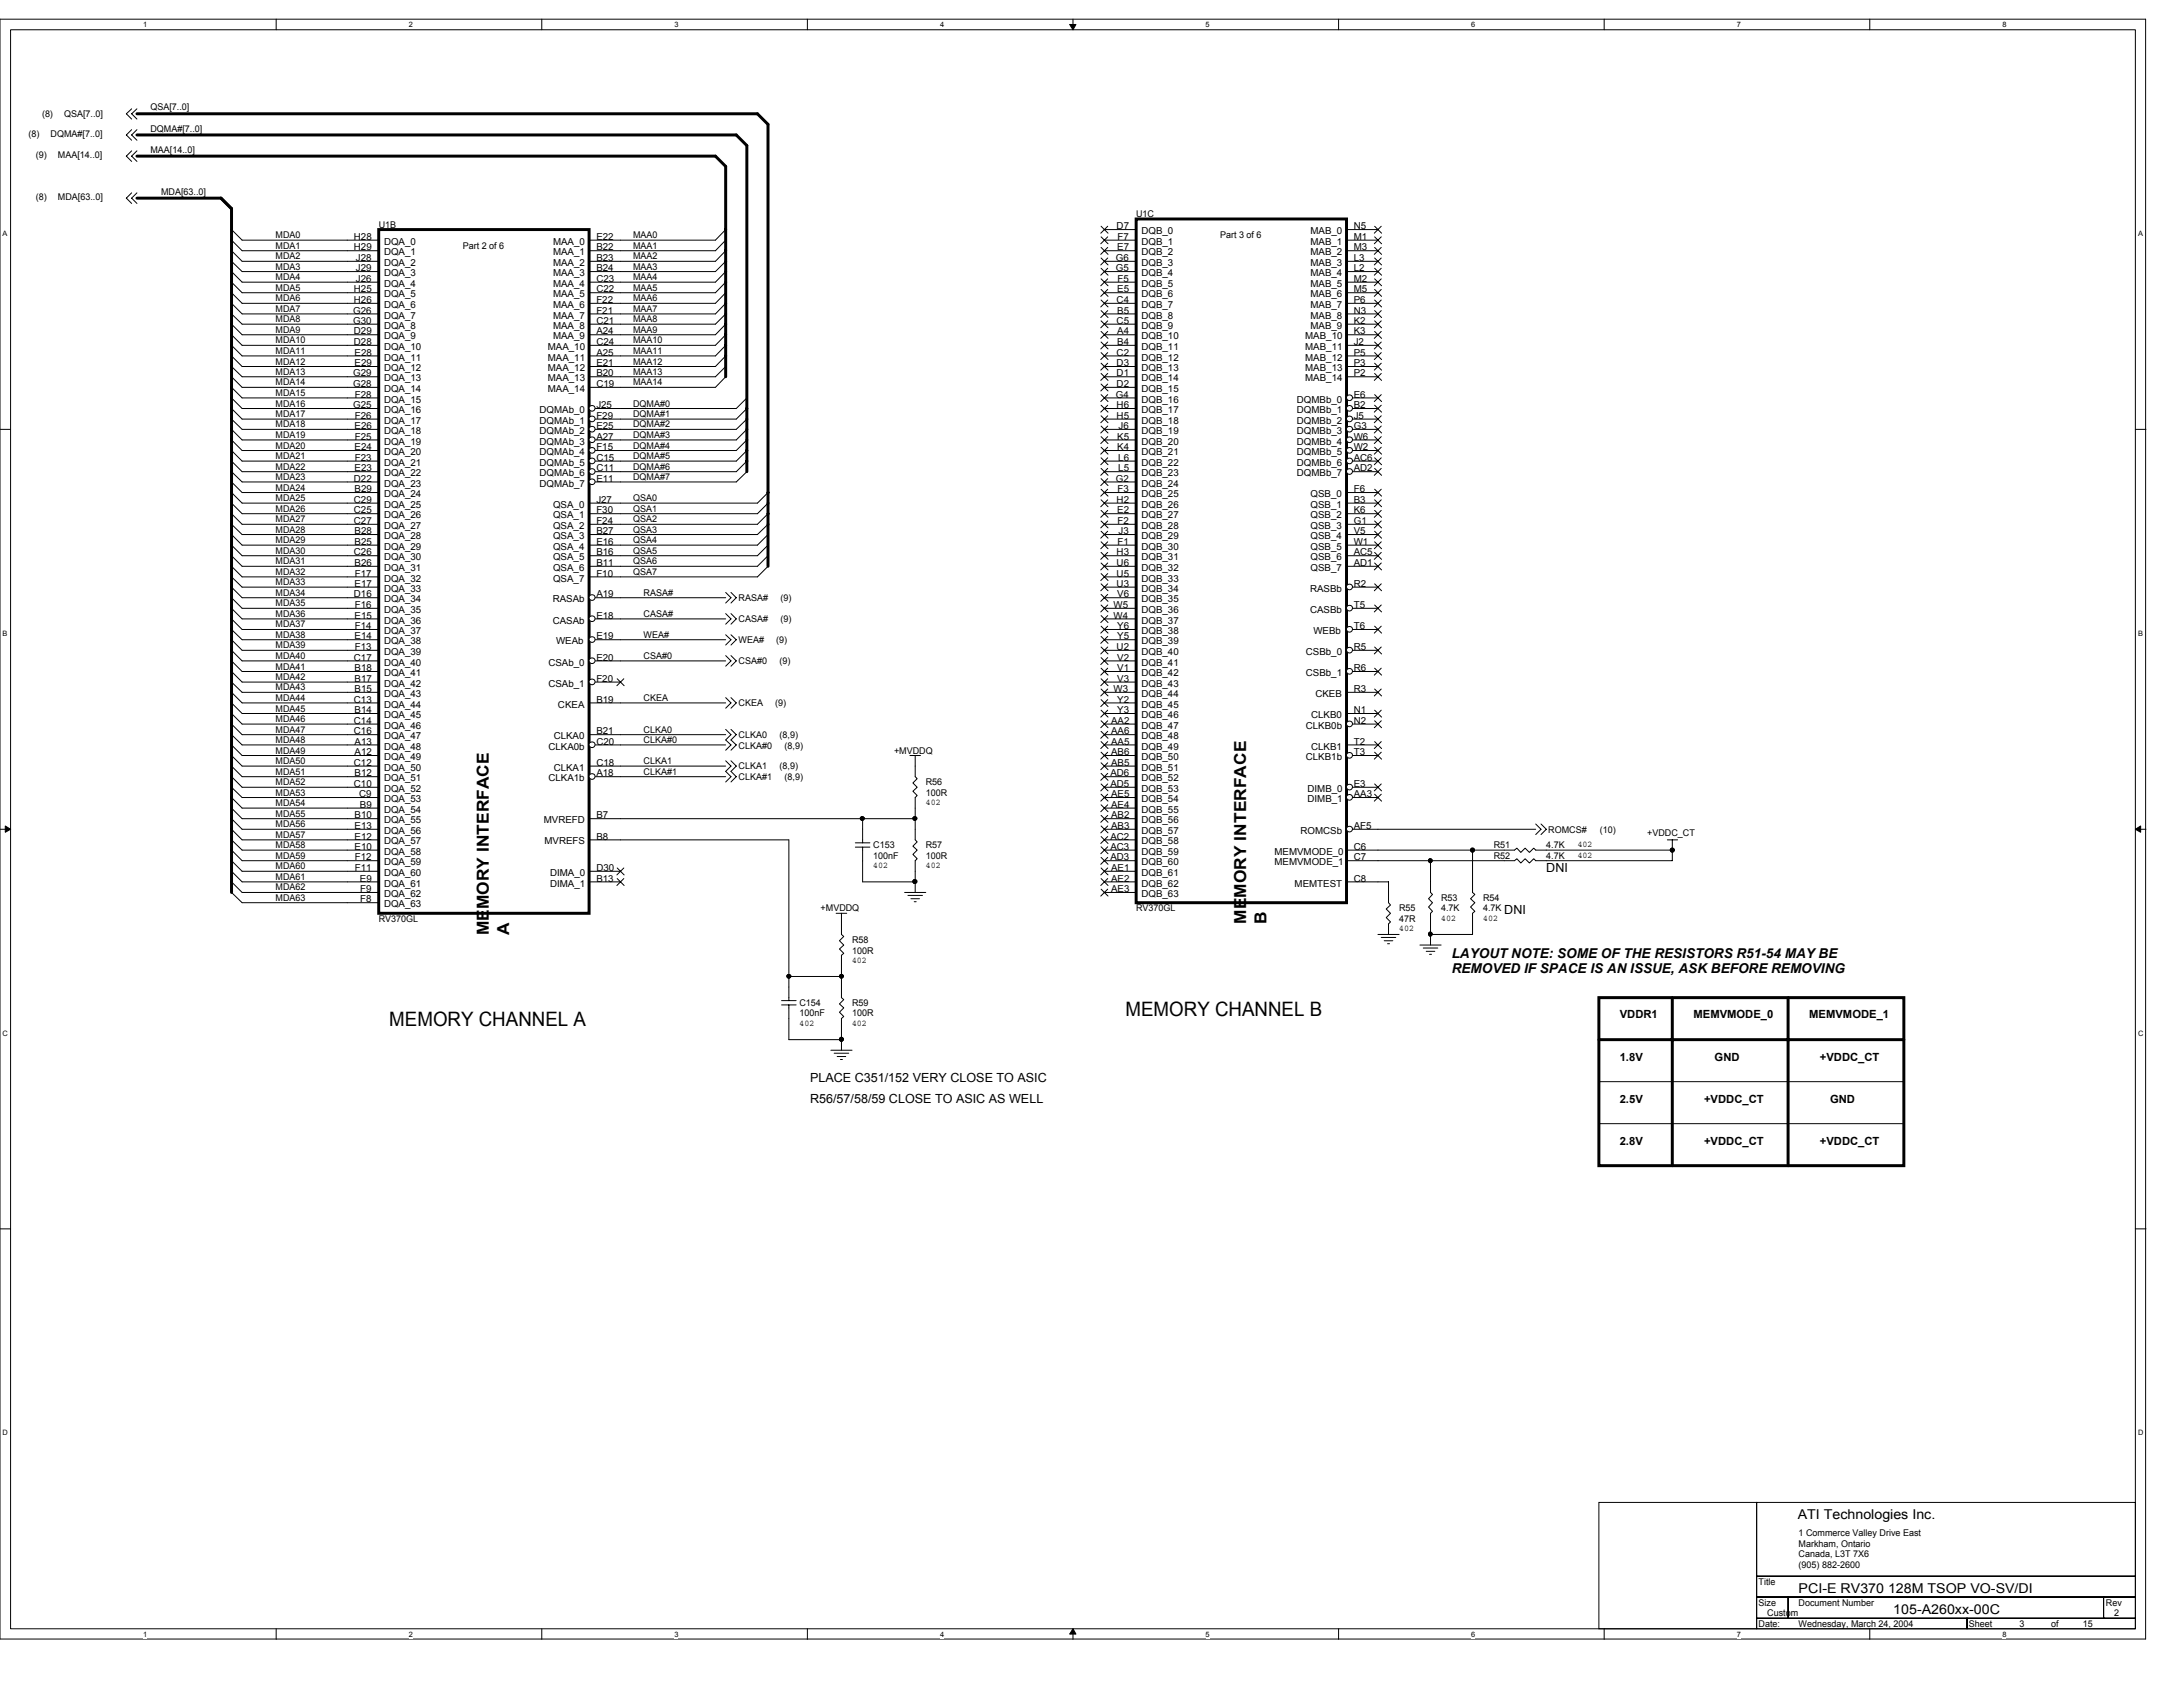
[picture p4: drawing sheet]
<svg xmlns="http://www.w3.org/2000/svg" width="279mm" height="216mm" viewBox="0 0 279 216" stroke-linecap="round" stroke-linejoin="round" font-family="sans-serif">
<defs><g id="words">
<g font-size="2.5">
<text x="49.8" y="131.3">MEMORY CHANNEL A</text>
<text x="144.1" y="130">MEMORY CHANNEL B</text>
</g>
<g font-size="2.1">
<text x="62.6" y="119.7" transform="rotate(-90 62.6 119.7)">MEMORY INTERFACE</text>
<text x="65.2" y="119.7" transform="rotate(-90 65.2 119.7)">A</text>
<text x="159.5" y="118.2" transform="rotate(-90 159.5 118.2)">MEMORY INTERFACE</text>
<text x="162.1" y="118.2" transform="rotate(-90 162.1 118.2)">B</text>
</g>
<g font-size="1.7">
<text x="185.8" y="122.6">LAYOUT NOTE: SOME OF THE RESISTORS R51-54 MAY BE</text>
<text x="185.8" y="124.6">REMOVED IF SPACE IS AN ISSUE, ASK BEFORE REMOVING</text>
<text x="230.1" y="194.4">ATI Technologies Inc.</text>
<text x="230.2" y="203.8">PCI-E RV370 128M TSOP VO-SV/DI</text>
<text x="242.3" y="206.5">105-A260xx-00C</text>
</g>
<g font-size="1.6">
<text x="197.9" y="111.6">DNI</text>
<text x="192.5" y="117">DNI</text>
<text x="103.7" y="138.5">PLACE C351/152 VERY CLOSE TO ASIC</text>
<text x="103.7" y="141.2">R56/57/58/59 CLOSE TO ASIC AS WELL</text>
</g>
<g font-size="1.4">
<text x="207.3" y="130.3">VDDR1</text>
<text x="216.7" y="130.3">MEMVMODE_0</text>
<text x="231.6" y="130.3">MEMVMODE_1</text>
<text x="207.3" y="135.8">1.8V</text>
<text x="219.5" y="135.8">GND</text>
<text x="232.9" y="135.8">+VDDC_CT</text>
<text x="207.3" y="141.1">2.5V</text>
<text x="218.1" y="141.1">+VDDC_CT</text>
<text x="234.2" y="141.1">GND</text>
<text x="207.3" y="146.5">2.8V</text>
<text x="218.1" y="146.5">+VDDC_CT</text>
<text x="232.9" y="146.5">+VDDC_CT</text>
</g>
<g font-size="1.2">
<text x="3.6" y="17.6">(8)</text>
<text x="5.4" y="15">(8)</text>
<text x="6.5" y="17.6">DQMA#[7..0]</text>
<text x="8.2" y="15">QSA[7..0]</text>
<text x="19.3" y="14.1">QSA[7..0]</text>
<text x="19.3" y="16.8">DQMA#[7..0]</text>
<text x="4.6" y="20.3">(9)</text>
<text x="7.4" y="20.3">MAA[14..0]</text>
<text x="19.3" y="19.6">MAA[14..0]</text>
<text x="4.6" y="25.7">(8)</text>
<text x="7.4" y="25.7">MDA[63..0]</text>
<text x="20.6" y="24.9">MDA[63..0]</text>
<text x="48.5" y="29.1">U1B</text>
<text x="142.9" y="29.3">D7</text>
<text x="145.4" y="27.8">U1C</text>
<text x="146.1" y="30">DQB_0</text>
<text x="167.7" y="30">MAB_0</text>
<text x="173.3" y="29.3">N5</text>
<text x="35.3" y="35.9">MDA4</text>
<text x="35.3" y="31.8">MDA1</text>
<text x="35.3" y="30.5">MDA0</text>
<text x="35.3" y="33.2">MDA2</text>
<text x="35.3" y="34.5">MDA3</text>
<text x="45.3" y="30.7">H28</text>
<text x="45.3" y="32">H29</text>
<text x="45.6" y="33.4">J28</text>
<text x="45.6" y="34.7">J29</text>
<text x="49.1" y="31.3">DQA_0</text>
<text x="49.1" y="32.7">DQA_1</text>
<text x="49.1" y="34">DQA_2</text>
<text x="49.1" y="35.3">DQA_3</text>
<text x="59.2" y="31.8">Part 2 of 6</text>
<text x="70.8" y="31.3">MAA_0</text>
<text x="70.8" y="32.7">MAA_1</text>
<text x="70.8" y="34">MAA_2</text>
<text x="70.8" y="35.3">MAA_3</text>
<text x="76.3" y="30.7">E22</text>
<text x="76.3" y="32">B22</text>
<text x="76.3" y="33.4">B23</text>
<text x="76.3" y="34.7">B24</text>
<text x="81" y="35.9">MAA4</text>
<text x="81" y="34.5">MAA3</text>
<text x="81" y="31.8">MAA1</text>
<text x="81" y="33.2">MAA2</text>
<text x="81" y="30.5">MAA0</text>
<text x="142.8" y="33.4">G6</text>
<text x="142.8" y="34.7">G5</text>
<text x="143" y="32">E7</text>
<text x="143" y="30.7">F7</text>
<text x="146.1" y="31.3">DQB_1</text>
<text x="146.1" y="32.7">DQB_2</text>
<text x="146.1" y="34">DQB_3</text>
<text x="146.1" y="35.3">DQB_4</text>
<text x="156.2" y="30.5">Part 3 of 6</text>
<text x="167.7" y="31.3">MAB_1</text>
<text x="167.7" y="32.7">MAB_2</text>
<text x="167.7" y="34">MAB_3</text>
<text x="167.7" y="35.3">MAB_4</text>
<text x="173.3" y="30.7">M1</text>
<text x="173.3" y="32">M3</text>
<text x="173.3" y="33.4">L3</text>
<text x="173.3" y="34.7">L2</text>
<text x="35.3" y="37.2">MDA5</text>
<text x="35.3" y="38.6">MDA6</text>
<text x="35.3" y="39.9">MDA7</text>
<text x="35.3" y="41.2">MDA8</text>
<text x="45.2" y="40.1">G26</text>
<text x="45.2" y="41.4">G30</text>
<text x="45.3" y="37.4">H25</text>
<text x="45.3" y="38.8">H26</text>
<text x="45.6" y="36.1">J26</text>
<text x="49.1" y="36.7">DQA_4</text>
<text x="49.1" y="38.1">DQA_5</text>
<text x="49.1" y="39.4">DQA_6</text>
<text x="49.1" y="40.8">DQA_7</text>
<text x="70.8" y="36.7">MAA_4</text>
<text x="70.8" y="38.1">MAA_5</text>
<text x="70.8" y="39.4">MAA_6</text>
<text x="70.8" y="40.8">MAA_7</text>
<text x="76.3" y="36.1">C23</text>
<text x="76.3" y="37.4">C22</text>
<text x="76.3" y="38.8">F22</text>
<text x="76.3" y="40.1">F21</text>
<text x="76.3" y="41.4">C21</text>
<text x="81" y="39.9">MAA7</text>
<text x="81" y="41.2">MAA8</text>
<text x="81" y="37.2">MAA5</text>
<text x="81" y="38.6">MAA6</text>
<text x="142.9" y="38.8">C4</text>
<text x="142.9" y="41.4">C5</text>
<text x="143" y="37.4">E5</text>
<text x="143" y="40.1">B5</text>
<text x="143" y="36.1">F5</text>
<text x="146.1" y="36.7">DQB_5</text>
<text x="146.1" y="38.1">DQB_6</text>
<text x="146.1" y="39.4">DQB_7</text>
<text x="146.1" y="40.8">DQB_8</text>
<text x="167.7" y="36.7">MAB_5</text>
<text x="167.7" y="38.1">MAB_6</text>
<text x="167.7" y="39.4">MAB_7</text>
<text x="167.7" y="40.8">MAB_8</text>
<text x="173.3" y="36.1">M2</text>
<text x="173.3" y="37.4">M5</text>
<text x="173.3" y="38.8">P6</text>
<text x="173.3" y="40.1">N3</text>
<text x="173.3" y="41.4">K2</text>
<text x="35.3" y="46.7">MDA12</text>
<text x="35.3" y="48">MDA13</text>
<text x="35.3" y="42.6">MDA9</text>
<text x="35.3" y="43.9">MDA10</text>
<text x="35.3" y="45.3">MDA11</text>
<text x="45.3" y="42.8">D29</text>
<text x="45.3" y="44.2">D28</text>
<text x="45.4" y="45.5">E28</text>
<text x="45.4" y="46.9">E29</text>
<text x="49.1" y="42.1">DQA_8</text>
<text x="49.1" y="43.4">DQA_9</text>
<text x="49.1" y="44.8">DQA_10</text>
<text x="49.1" y="46.1">DQA_11</text>
<text x="49.1" y="47.5">DQA_12</text>
<text x="70.1" y="44.8">MAA_10</text>
<text x="70.1" y="46.1">MAA_11</text>
<text x="70.1" y="47.5">MAA_12</text>
<text x="70.8" y="42.1">MAA_8</text>
<text x="70.8" y="43.4">MAA_9</text>
<text x="76.3" y="44.2">C24</text>
<text x="76.3" y="45.5">A25</text>
<text x="76.3" y="46.9">E21</text>
<text x="76.3" y="42.8">A24</text>
<text x="81" y="48">MAA13</text>
<text x="81" y="42.6">MAA9</text>
<text x="81" y="46.7">MAA12</text>
<text x="81" y="45.3">MAA11</text>
<text x="81" y="43.9">MAA10</text>
<text x="142.9" y="45.5">C2</text>
<text x="142.9" y="46.9">D3</text>
<text x="143" y="42.8">A4</text>
<text x="143" y="44.2">B4</text>
<text x="146.1" y="42.1">DQB_9</text>
<text x="146.1" y="43.4">DQB_10</text>
<text x="146.1" y="44.8">DQB_11</text>
<text x="146.1" y="46.1">DQB_12</text>
<text x="146.1" y="47.5">DQB_13</text>
<text x="167" y="43.4">MAB_10</text>
<text x="167" y="44.8">MAB_11</text>
<text x="167" y="46.1">MAB_12</text>
<text x="167" y="47.5">MAB_13</text>
<text x="167.7" y="42.1">MAB_9</text>
<text x="173.3" y="42.8">K3</text>
<text x="173.3" y="44.2">J2</text>
<text x="173.3" y="45.5">P5</text>
<text x="173.3" y="46.9">P3</text>
<text x="35.3" y="53.4">MDA17</text>
<text x="35.3" y="49.3">MDA14</text>
<text x="35.3" y="50.7">MDA15</text>
<text x="35.3" y="52">MDA16</text>
<text x="45.2" y="48.2">G29</text>
<text x="45.2" y="49.5">G28</text>
<text x="45.2" y="52.2">G25</text>
<text x="45.4" y="50.9">F28</text>
<text x="45.4" y="53.6">F26</text>
<text x="49.1" y="48.8">DQA_13</text>
<text x="49.1" y="50.2">DQA_14</text>
<text x="49.1" y="51.5">DQA_15</text>
<text x="49.1" y="52.9">DQA_16</text>
<text x="69" y="52.9">DQMAb_0</text>
<text x="70.1" y="48.8">MAA_13</text>
<text x="70.1" y="50.2">MAA_14</text>
<text x="76.3" y="52.2">J25</text>
<text x="76.3" y="53.6">F29</text>
<text x="76.3" y="48.2">B20</text>
<text x="76.3" y="49.5">C19</text>
<text x="81" y="52">DQMA#0</text>
<text x="81" y="53.4">DQMA#1</text>
<text x="81" y="49.3">MAA14</text>
<text x="142.8" y="50.9">G4</text>
<text x="142.9" y="48.2">D1</text>
<text x="142.9" y="49.5">D2</text>
<text x="142.9" y="52.2">H6</text>
<text x="142.9" y="53.6">H5</text>
<text x="146.1" y="48.8">DQB_14</text>
<text x="146.1" y="50.2">DQB_15</text>
<text x="146.1" y="51.5">DQB_16</text>
<text x="146.1" y="52.9">DQB_17</text>
<text x="166" y="51.5">DQMBb_0</text>
<text x="166" y="52.9">DQMBb_1</text>
<text x="167" y="48.8">MAB_14</text>
<text x="173.3" y="50.9">E6</text>
<text x="173.3" y="52.2">B2</text>
<text x="173.3" y="53.6">J5</text>
<text x="173.3" y="48.2">P2</text>
<text x="35.3" y="56">MDA19</text>
<text x="35.3" y="58.8">MDA21</text>
<text x="35.3" y="54.7">MDA18</text>
<text x="35.3" y="57.4">MDA20</text>
<text x="45.4" y="54.9">E26</text>
<text x="45.4" y="57.6">E24</text>
<text x="45.4" y="56.3">F25</text>
<text x="45.4" y="59">F23</text>
<text x="49.1" y="54.2">DQA_17</text>
<text x="49.1" y="55.5">DQA_18</text>
<text x="49.1" y="56.9">DQA_19</text>
<text x="49.1" y="58.3">DQA_20</text>
<text x="49.1" y="59.6">DQA_21</text>
<text x="69" y="54.2">DQMAb_1</text>
<text x="69" y="55.5">DQMAb_2</text>
<text x="69" y="56.9">DQMAb_3</text>
<text x="69" y="58.3">DQMAb_4</text>
<text x="69" y="59.6">DQMAb_5</text>
<text x="76.3" y="54.9">E25</text>
<text x="76.3" y="56.3">A27</text>
<text x="76.3" y="57.6">F15</text>
<text x="76.3" y="59">C15</text>
<text x="81" y="58.8">DQMA#5</text>
<text x="81" y="57.4">DQMA#4</text>
<text x="81" y="54.7">DQMA#2</text>
<text x="81" y="56">DQMA#3</text>
<text x="143" y="56.3">K5</text>
<text x="143" y="57.6">K4</text>
<text x="143.1" y="59">L6</text>
<text x="143.2" y="54.9">J6</text>
<text x="146.1" y="54.2">DQB_18</text>
<text x="146.1" y="55.5">DQB_19</text>
<text x="146.1" y="56.9">DQB_20</text>
<text x="146.1" y="58.3">DQB_21</text>
<text x="146.1" y="59.6">DQB_22</text>
<text x="166" y="54.2">DQMBb_2</text>
<text x="166" y="55.5">DQMBb_3</text>
<text x="166" y="56.9">DQMBb_4</text>
<text x="166" y="58.3">DQMBb_5</text>
<text x="166" y="59.6">DQMBb_6</text>
<text x="173.3" y="54.9">G3</text>
<text x="173.3" y="56.3">W6</text>
<text x="173.3" y="57.6">W2</text>
<text x="173.3" y="59">AC6</text>
<text x="35.3" y="60.1">MDA22</text>
<text x="35.3" y="64.1">MDA25</text>
<text x="35.3" y="62.8">MDA24</text>
<text x="35.3" y="61.4">MDA23</text>
<text x="35.3" y="65.5">MDA26</text>
<text x="45.3" y="61.6">D22</text>
<text x="45.3" y="64.3">C29</text>
<text x="45.3" y="65.7">C25</text>
<text x="45.4" y="60.3">E23</text>
<text x="45.4" y="63">B29</text>
<text x="49.1" y="61">DQA_22</text>
<text x="49.1" y="62.3">DQA_23</text>
<text x="49.1" y="63.6">DQA_24</text>
<text x="49.1" y="65">DQA_25</text>
<text x="69" y="61">DQMAb_6</text>
<text x="69" y="62.3">DQMAb_7</text>
<text x="70.8" y="65">QSA_0</text>
<text x="76.3" y="60.3">C11</text>
<text x="76.3" y="61.6">E11</text>
<text x="76.3" y="64.3">J27</text>
<text x="76.3" y="65.7">F30</text>
<text x="81" y="61.4">DQMA#7</text>
<text x="81" y="60.1">DQMA#6</text>
<text x="81" y="65.5">QSA1</text>
<text x="81" y="64.1">QSA0</text>
<text x="142.8" y="61.6">G2</text>
<text x="142.9" y="64.3">H2</text>
<text x="143" y="65.7">E2</text>
<text x="143" y="63">F3</text>
<text x="143.1" y="60.3">L5</text>
<text x="146.1" y="61">DQB_23</text>
<text x="146.1" y="62.3">DQB_24</text>
<text x="146.1" y="63.6">DQB_25</text>
<text x="146.1" y="65">DQB_26</text>
<text x="166" y="61">DQMBb_7</text>
<text x="167.7" y="63.6">QSB_0</text>
<text x="167.7" y="65">QSB_1</text>
<text x="173.3" y="60.3">AD2</text>
<text x="173.3" y="63">F6</text>
<text x="173.3" y="64.3">B3</text>
<text x="173.3" y="65.7">K6</text>
<text x="35.3" y="70.9">MDA30</text>
<text x="35.3" y="69.5">MDA29</text>
<text x="35.3" y="66.8">MDA27</text>
<text x="35.3" y="68.2">MDA28</text>
<text x="45.3" y="67.1">C27</text>
<text x="45.3" y="71.1">C26</text>
<text x="45.4" y="68.4">B28</text>
<text x="45.4" y="69.7">B25</text>
<text x="49.1" y="66.3">DQA_26</text>
<text x="49.1" y="67.7">DQA_27</text>
<text x="49.1" y="69">DQA_28</text>
<text x="49.1" y="70.4">DQA_29</text>
<text x="49.1" y="71.7">DQA_30</text>
<text x="70.8" y="66.3">QSA_1</text>
<text x="70.8" y="67.7">QSA_2</text>
<text x="70.8" y="69">QSA_3</text>
<text x="70.8" y="70.4">QSA_4</text>
<text x="70.8" y="71.7">QSA_5</text>
<text x="76.3" y="67.1">F24</text>
<text x="76.3" y="68.4">B27</text>
<text x="76.3" y="69.7">E16</text>
<text x="76.3" y="71.1">B16</text>
<text x="81" y="68.2">QSA3</text>
<text x="81" y="70.9">QSA5</text>
<text x="81" y="69.5">QSA4</text>
<text x="81" y="66.8">QSA2</text>
<text x="142.9" y="71.1">H3</text>
<text x="143" y="67.1">F2</text>
<text x="143" y="69.7">F1</text>
<text x="143.2" y="68.4">J3</text>
<text x="146.1" y="66.3">DQB_27</text>
<text x="146.1" y="67.7">DQB_28</text>
<text x="146.1" y="69">DQB_29</text>
<text x="146.1" y="70.4">DQB_30</text>
<text x="146.1" y="71.7">DQB_31</text>
<text x="167.7" y="66.3">QSB_2</text>
<text x="167.7" y="67.7">QSB_3</text>
<text x="167.7" y="69">QSB_4</text>
<text x="167.7" y="70.4">QSB_5</text>
<text x="167.7" y="71.7">QSB_6</text>
<text x="173.3" y="67.1">G1</text>
<text x="173.3" y="68.4">V5</text>
<text x="173.3" y="69.7">W1</text>
<text x="173.3" y="71.1">AC5</text>
<text x="35.3" y="76.2">MDA34</text>
<text x="35.3" y="77.6">MDA35</text>
<text x="35.3" y="73.6">MDA32</text>
<text x="35.3" y="72.2">MDA31</text>
<text x="35.3" y="74.9">MDA33</text>
<text x="45.3" y="76.5">D16</text>
<text x="45.4" y="72.4">B26</text>
<text x="45.4" y="75.1">E17</text>
<text x="45.4" y="73.8">F17</text>
<text x="45.4" y="77.8">F16</text>
<text x="49.1" y="73.1">DQA_31</text>
<text x="49.1" y="74.4">DQA_32</text>
<text x="49.1" y="75.7">DQA_33</text>
<text x="49.1" y="77.1">DQA_34</text>
<text x="70.7" y="77.1">RASAb</text>
<text x="70.8" y="73.1">QSA_6</text>
<text x="70.8" y="74.4">QSA_7</text>
<text x="76.3" y="76.5">A19</text>
<text x="76.3" y="72.4">B11</text>
<text x="76.3" y="73.8">F10</text>
<text x="81" y="73.6">QSA7</text>
<text x="81" y="72.2">QSA6</text>
<text x="82.4" y="76.2">RASA#</text>
<text x="94.5" y="76.9">RASA#</text>
<text x="99.9" y="76.9">(9)</text>
<text x="142.5" y="77.8">W5</text>
<text x="142.9" y="72.4">U6</text>
<text x="142.9" y="73.8">U5</text>
<text x="142.9" y="75.1">U3</text>
<text x="143" y="76.5">V6</text>
<text x="146.1" y="73.1">DQB_32</text>
<text x="146.1" y="74.4">DQB_33</text>
<text x="146.1" y="75.7">DQB_34</text>
<text x="146.1" y="77.1">DQB_35</text>
<text x="167.7" y="75.7">RASBb</text>
<text x="167.7" y="73.1">QSB_7</text>
<text x="173.3" y="75.1">R2</text>
<text x="173.3" y="77.8">T5</text>
<text x="173.3" y="72.4">AD1</text>
<text x="35.3" y="81.6">MDA38</text>
<text x="35.3" y="80.3">MDA37</text>
<text x="35.3" y="79">MDA36</text>
<text x="35.3" y="83">MDA39</text>
<text x="45.4" y="79.2">E15</text>
<text x="45.4" y="81.8">E14</text>
<text x="45.4" y="80.5">F14</text>
<text x="45.4" y="83.2">F13</text>
<text x="49.1" y="78.4">DQA_35</text>
<text x="49.1" y="79.8">DQA_36</text>
<text x="49.1" y="81.2">DQA_37</text>
<text x="49.1" y="82.5">DQA_38</text>
<text x="49.1" y="83.8">DQA_39</text>
<text x="70.7" y="79.8">CASAb</text>
<text x="71.2" y="82.5">WEAb</text>
<text x="76.3" y="79.2">E18</text>
<text x="76.3" y="81.8">E19</text>
<text x="82.4" y="79">CASA#</text>
<text x="82.4" y="81.6">WEA#</text>
<text x="94.5" y="82.3">WEA#</text>
<text x="94.5" y="79.6">CASA#</text>
<text x="99.4" y="82.3">(9)</text>
<text x="99.9" y="79.6">(9)</text>
<text x="142.5" y="79.2">W4</text>
<text x="142.9" y="83.2">U2</text>
<text x="143" y="80.5">Y6</text>
<text x="143" y="81.8">Y5</text>
<text x="146.1" y="78.4">DQB_36</text>
<text x="146.1" y="79.8">DQB_37</text>
<text x="146.1" y="81.2">DQB_38</text>
<text x="146.1" y="82.5">DQB_39</text>
<text x="146.1" y="83.8">DQB_40</text>
<text x="167.1" y="83.8">CSBb_0</text>
<text x="167.7" y="78.4">CASBb</text>
<text x="168.1" y="81.2">WEBb</text>
<text x="173.3" y="80.5">T6</text>
<text x="173.3" y="83.2">R5</text>
<text x="35.3" y="87">MDA42</text>
<text x="35.3" y="85.7">MDA41</text>
<text x="35.3" y="84.3">MDA40</text>
<text x="35.3" y="88.3">MDA43</text>
<text x="35.3" y="89.7">MDA44</text>
<text x="45.3" y="84.5">C17</text>
<text x="45.3" y="89.9">C13</text>
<text x="45.4" y="85.9">B18</text>
<text x="45.4" y="87.2">B17</text>
<text x="45.4" y="88.6">B15</text>
<text x="49.1" y="85.2">DQA_40</text>
<text x="49.1" y="86.5">DQA_41</text>
<text x="49.1" y="87.9">DQA_42</text>
<text x="49.1" y="89.2">DQA_43</text>
<text x="70.2" y="85.2">CSAb_0</text>
<text x="70.2" y="87.9">CSAb_1</text>
<text x="76.3" y="89.9">B19</text>
<text x="76.3" y="84.5">E20</text>
<text x="76.3" y="87.2">F20</text>
<text x="82.4" y="84.3">CSA#0</text>
<text x="82.4" y="89.7">CKEA</text>
<text x="94.5" y="85">CSA#0</text>
<text x="99.8" y="85">(9)</text>
<text x="142.5" y="88.6">W3</text>
<text x="143" y="84.5">V2</text>
<text x="143" y="85.9">V1</text>
<text x="143" y="87.2">V3</text>
<text x="143" y="89.9">Y2</text>
<text x="146.1" y="85.2">DQB_41</text>
<text x="146.1" y="86.5">DQB_42</text>
<text x="146.1" y="87.9">DQB_43</text>
<text x="146.1" y="89.2">DQB_44</text>
<text x="167.1" y="86.5">CSBb_1</text>
<text x="168.4" y="89.2">CKEB</text>
<text x="173.3" y="88.6">R3</text>
<text x="173.3" y="85.9">R6</text>
<text x="35.3" y="92.4">MDA46</text>
<text x="35.3" y="95.1">MDA48</text>
<text x="35.3" y="91.1">MDA45</text>
<text x="35.3" y="93.8">MDA47</text>
<text x="45.3" y="92.6">C14</text>
<text x="45.3" y="94">C16</text>
<text x="45.4" y="91.3">B14</text>
<text x="45.4" y="95.3">A13</text>
<text x="49.1" y="90.6">DQA_44</text>
<text x="49.1" y="91.9">DQA_45</text>
<text x="49.1" y="93.3">DQA_46</text>
<text x="49.1" y="94.6">DQA_47</text>
<text x="49.1" y="95.9">DQA_48</text>
<text x="70.2" y="95.9">CLKA0b</text>
<text x="70.9" y="94.6">CLKA0</text>
<text x="71.4" y="90.6">CKEA</text>
<text x="76.3" y="94">B21</text>
<text x="76.3" y="95.3">C20</text>
<text x="82.4" y="95.1">CLKA#0</text>
<text x="82.4" y="93.8">CLKA0</text>
<text x="94.5" y="90.4">CKEA</text>
<text x="94.5" y="94.4">CLKA0</text>
<text x="94.5" y="95.8">CLKA#0</text>
<text x="99.2" y="90.4">(9)</text>
<text x="99.8" y="94.4">(8,9)</text>
<text x="100.4" y="95.8">(8,9)</text>
<text x="142.2" y="92.6">AA2</text>
<text x="142.2" y="94">AA6</text>
<text x="142.2" y="95.3">AA5</text>
<text x="143" y="91.3">Y3</text>
<text x="146.1" y="90.6">DQB_45</text>
<text x="146.1" y="91.9">DQB_46</text>
<text x="146.1" y="93.3">DQB_47</text>
<text x="146.1" y="94.6">DQB_48</text>
<text x="146.1" y="95.9">DQB_49</text>
<text x="167.1" y="93.3">CLKB0b</text>
<text x="167.8" y="91.9">CLKB0</text>
<text x="167.8" y="95.9">CLKB1</text>
<text x="173.3" y="91.3">N1</text>
<text x="173.3" y="95.3">T2</text>
<text x="173.3" y="92.6">N2</text>
<text x="35.3" y="96.4">MDA49</text>
<text x="35.3" y="97.8">MDA50</text>
<text x="35.3" y="101.8">MDA53</text>
<text x="35.3" y="99.1">MDA51</text>
<text x="35.3" y="100.5">MDA52</text>
<text x="45.3" y="98">C12</text>
<text x="45.3" y="100.7">C10</text>
<text x="45.4" y="96.6">A12</text>
<text x="45.4" y="99.4">B12</text>
<text x="49.1" y="97.3">DQA_49</text>
<text x="49.1" y="98.6">DQA_50</text>
<text x="49.1" y="100">DQA_51</text>
<text x="49.1" y="101.3">DQA_52</text>
<text x="70.2" y="100">CLKA1b</text>
<text x="70.9" y="98.6">CLKA1</text>
<text x="76.3" y="98">C18</text>
<text x="76.3" y="99.4">A18</text>
<text x="82.4" y="99.1">CLKA#1</text>
<text x="82.4" y="97.8">CLKA1</text>
<text x="94.5" y="99.8">CLKA#1</text>
<text x="94.5" y="98.5">CLKA1</text>
<text x="99.8" y="98.5">(8,9)</text>
<text x="100.4" y="99.8">(8,9)</text>
<text x="114.4" y="96.4">+MVDDQ</text>
<text x="118.5" y="100.5">R56</text>
<text x="118.5" y="101.9">100R</text>
<text x="142.1" y="99.4">AD6</text>
<text x="142.1" y="100.7">AD5</text>
<text x="142.2" y="96.6">AB6</text>
<text x="142.2" y="98">AB5</text>
<text x="146.1" y="97.3">DQB_50</text>
<text x="146.1" y="98.6">DQB_51</text>
<text x="146.1" y="100">DQB_52</text>
<text x="146.1" y="101.3">DQB_53</text>
<text x="167.1" y="97.3">CLKB1b</text>
<text x="167.3" y="101.3">DIMB_0</text>
<text x="173.3" y="100.7">E3</text>
<text x="173.3" y="96.6">T3</text>
<text x="35.3" y="103.2">MDA54</text>
<text x="35.3" y="107.2">MDA57</text>
<text x="35.3" y="104.5">MDA55</text>
<text x="35.3" y="105.9">MDA56</text>
<text x="45.4" y="104.7">B10</text>
<text x="45.4" y="106.1">E13</text>
<text x="45.4" y="107.4">E12</text>
<text x="46" y="102">C9</text>
<text x="46.1" y="103.4">B9</text>
<text x="49.1" y="102.7">DQA_53</text>
<text x="49.1" y="104">DQA_54</text>
<text x="49.1" y="105.4">DQA_55</text>
<text x="49.1" y="106.7">DQA_56</text>
<text x="69.6" y="105.4">MVREFD</text>
<text x="76.3" y="104.7">B7</text>
<text x="76.3" y="107.4">B8</text>
<text x="118.5" y="103">402</text>
<text x="142.1" y="107.4">AC2</text>
<text x="142.2" y="102">AE5</text>
<text x="142.2" y="103.4">AE4</text>
<text x="142.2" y="104.7">AB2</text>
<text x="142.2" y="106.1">AB3</text>
<text x="146.1" y="102.7">DQB_54</text>
<text x="146.1" y="104">DQB_55</text>
<text x="146.1" y="105.4">DQB_56</text>
<text x="146.1" y="106.7">DQB_57</text>
<text x="166.5" y="106.7">ROMCSb</text>
<text x="167.3" y="102.7">DIMB_1</text>
<text x="173.3" y="102">AA3</text>
<text x="173.3" y="106.1">AF5</text>
<text x="198.2" y="106.6">ROMCS#</text>
<text x="204.8" y="106.6">(10)</text>
<text x="210.8" y="106.9">+VDDC_CT</text>
<text x="35.3" y="108.5">MDA58</text>
<text x="35.3" y="112.6">MDA61</text>
<text x="35.3" y="111.3">MDA60</text>
<text x="35.3" y="109.9">MDA59</text>
<text x="35.3" y="114">MDA62</text>
<text x="45.4" y="108.8">E10</text>
<text x="45.4" y="110.1">F12</text>
<text x="45.4" y="111.5">F11</text>
<text x="46.1" y="112.8">E9</text>
<text x="49.1" y="108.1">DQA_57</text>
<text x="49.1" y="109.4">DQA_58</text>
<text x="49.1" y="110.7">DQA_59</text>
<text x="49.1" y="112.1">DQA_60</text>
<text x="49.1" y="113.5">DQA_61</text>
<text x="69.7" y="108.1">MVREFS</text>
<text x="70.4" y="112.1">DIMA_0</text>
<text x="70.4" y="113.5">DIMA_1</text>
<text x="76.3" y="111.5">D30</text>
<text x="76.3" y="112.8">B13</text>
<text x="111.8" y="111.1">402</text>
<text x="111.8" y="108.6">C153</text>
<text x="111.8" y="109.9">100nF</text>
<text x="118.5" y="111.1">402</text>
<text x="118.5" y="108.6">R57</text>
<text x="118.5" y="109.9">100R</text>
<text x="142.1" y="108.8">AC3</text>
<text x="142.1" y="110.1">AD3</text>
<text x="142.2" y="111.5">AE1</text>
<text x="142.2" y="112.8">AE2</text>
<text x="146.1" y="108.1">DQB_58</text>
<text x="146.1" y="109.4">DQB_59</text>
<text x="146.1" y="110.7">DQB_60</text>
<text x="146.1" y="112.1">DQB_61</text>
<text x="146.1" y="113.5">DQB_62</text>
<text x="163.1" y="109.4">MEMVMODE_0</text>
<text x="163.1" y="110.7">MEMVMODE_1</text>
<text x="165.7" y="113.5">MEMTEST</text>
<text x="173.3" y="112.8">C8</text>
<text x="173.3" y="108.8">C6</text>
<text x="173.3" y="110.1">C7</text>
<text x="191.2" y="109.9">R52</text>
<text x="191.2" y="108.6">R51</text>
<text x="197.9" y="109.9">4.7K</text>
<text x="197.9" y="108.6">4.7K</text>
<text x="201.9" y="108.5">402</text>
<text x="201.9" y="109.8">402</text>
<text x="35.3" y="115.3">MDA63</text>
<text x="46.1" y="114.2">F9</text>
<text x="46.1" y="115.5">F8</text>
<text x="48.5" y="118">RV370GL</text>
<text x="49.1" y="114.8">DQA_62</text>
<text x="49.1" y="116.1">DQA_63</text>
<text x="105" y="116.6">+MVDDQ</text>
<text x="142.2" y="114.2">AE3</text>
<text x="145.4" y="116.6">RV370GL</text>
<text x="146.1" y="114.8">DQB_63</text>
<text x="179.1" y="119.2">402</text>
<text x="179.1" y="116.6">R55</text>
<text x="179.1" y="118">47R</text>
<text x="184.4" y="117.9">402</text>
<text x="184.4" y="115.3">R53</text>
<text x="184.4" y="116.6">4.7K</text>
<text x="189.8" y="117.9">402</text>
<text x="189.8" y="115.3">R54</text>
<text x="189.8" y="116.6">4.7K</text>
<text x="109.1" y="123.2">402</text>
<text x="109.1" y="120.7">R58</text>
<text x="109.1" y="122">100R</text>
<text x="102.3" y="128.8">C154</text>
<text x="102.3" y="130.1">100nF</text>
<text x="102.3" y="131.3">402</text>
<text x="109.1" y="131.3">402</text>
<text x="109.1" y="128.8">R59</text>
<text x="109.1" y="130.1">100R</text>
<text x="230.2" y="196.6">1 Commerce Valley Drive East</text>
<text x="230.2" y="198">Markham, Ontario</text>
<text x="225.1" y="202.8">Title</text>
<text x="230.2" y="199.3">Canada, L3T 7X6</text>
<text x="230.2" y="200.7">(905) 882-2600</text>
<text x="225.1" y="205.5">Size</text>
<text x="225.1" y="208.2">Date:</text>
<text x="226.2" y="206.8">Custom</text>
<text x="230.2" y="205.5">Document Number</text>
<text x="230.2" y="208.2">Wednesday, March 24, 2004</text>
<text x="252" y="208.2">Sheet</text>
<text x="258.5" y="208.2">3</text>
<text x="262.5" y="208.2">of</text>
<text x="266.6" y="208.2">15</text>
<text x="269.5" y="205.5">Rev</text>
<text x="270.6" y="206.8">2</text>
</g>
<g font-size=".9">
<text x="18.3" y="3.5">1</text>
<text x="52.3" y="3.5">2</text>
<text x="86.3" y="3.5">3</text>
<text x="120.3" y="3.5">4</text>
<text x="154.3" y="3.5">5</text>
<text x="188.3" y="3.5">6</text>
<text x="222.3" y="3.5">7</text>
<text x="256.3" y="3.5">8</text>
<text x=".3" y="30.2">A</text>
<text x="273.6" y="30.2">A</text>
<text x=".3" y="81.4">B</text>
<text x="273.6" y="81.4">B</text>
<text x=".3" y="132.5">C</text>
<text x="273.6" y="132.5">C</text>
<text x=".3" y="183.7">D</text>
<text x="273.6" y="183.7">D</text>
<text x="18.3" y="209.5">1</text>
<text x="52.3" y="209.5">2</text>
<text x="86.3" y="209.5">3</text>
<text x="120.3" y="209.5">4</text>
<text x="154.3" y="209.5">5</text>
<text x="188.3" y="209.5">6</text>
<text x="222.3" y="209.5">7</text>
<text x="256.3" y="209.5">8</text>
</g>
</g></defs>
<path d="M0 2.5h274.6v207.3h-274.6zM1.4 3.8h271.9v204.6h-271.9z" fill="none" stroke="#000" stroke-width=".13"/>
<g fill="#fff">
<path d="M18.3 2.6h.5v1.1h-.5z"/>
<path d="M18.3 208.6h.5v1.1h-.5z"/>
</g>
<path d="M35.3 2.5v1.3M35.3 208.4v1.4" fill="none" stroke="#000" stroke-width=".13"/>
<g fill="#fff">
<path d="M52.3 2.6h.5v1.1h-.5z"/>
<path d="M52.3 208.6h.5v1.1h-.5z"/>
</g>
<path d="M69.3 2.5v1.3M69.3 208.4v1.4" fill="none" stroke="#000" stroke-width=".13"/>
<g fill="#fff">
<path d="M86.3 2.6h.5v1.1h-.5z"/>
<path d="M86.3 208.6h.5v1.1h-.5z"/>
</g>
<path d="M103.3 2.5v1.3M103.3 208.4v1.4" fill="none" stroke="#000" stroke-width=".13"/>
<g fill="#fff">
<path d="M120.3 2.6h.5v1.1h-.5z"/>
<path d="M120.3 208.6h.5v1.1h-.5z"/>
</g>
<path d="M137.3 2.5v1.3M137.3 208.4v1.4" fill="none" stroke="#000" stroke-width=".13"/>
<path d="M136.9 3.1h.8l-.4 .7zM137.3 208.4l.4 .7h-.8z" fill="#000" stroke="#000" stroke-width=".13"/>
<g fill="#fff">
<path d="M154.3 2.6h.5v1.1h-.5z"/>
<path d="M154.3 208.6h.5v1.1h-.5z"/>
</g>
<path d="M171.3 2.5v1.3M171.3 208.4v1.4" fill="none" stroke="#000" stroke-width=".13"/>
<g fill="#fff">
<path d="M188.3 2.6h.5v1.1h-.5z"/>
<path d="M188.3 208.6h.5v1.1h-.5z"/>
</g>
<path d="M205.3 2.5v1.3M205.3 208.4v1.4" fill="none" stroke="#000" stroke-width=".13"/>
<g fill="#fff">
<path d="M222.3 2.6h.5v1.1h-.5z"/>
<path d="M222.3 208.6h.5v1.1h-.5z"/>
</g>
<path d="M239.3 2.5v1.3M239.3 208.4v1.4" fill="none" stroke="#000" stroke-width=".13"/>
<g fill="#fff">
<path d="M256.3 2.6h.5v1.1h-.5z"/>
<path d="M256.3 208.6h.5v1.1h-.5z"/>
<path d="M.3 29.4h.7v1h-.7z"/>
<path d="M273.6 29.4h.7v1h-.7z"/>
<path d="M.3 80.5h.7v1.1h-.7z"/>
<path d="M273.6 80.5h.7v1.1h-.7z"/>
</g>
<path d="M0 54.9h1.4M273.3 54.9h1.4" fill="none" stroke="#000" stroke-width=".13"/>
<g fill="#fff">
<path d="M.3 131.7h.7v1.1h-.7z"/>
<path d="M273.6 131.7h.7v1.1h-.7z"/>
</g>
<path d="M0 106.1h1.4M273.3 106.1h1.4" fill="none" stroke="#000" stroke-width=".13"/>
<path d="M.7 105.7l.7 .4-.7 .4zM273.3 106.1l.7-.4v.8z" fill="#000" stroke="#000" stroke-width=".13"/>
<g fill="#fff">
<path d="M.3 182.8h.7v1.1h-.7z"/>
<path d="M273.6 182.8h.7v1.1h-.7z"/>
</g>
<g fill="none" stroke="#000" stroke-width=".13">
<path d="M16.8 16.6l-.6 .7 .6 .6M16.8 19.3l-.6 .7 .6 .7M16.8 13.9l-.6 .7 .6 .6M17.5 16.6l-.7 .7 .7 .6M17.5 19.3l-.7 .7 .7 .7M17.5 13.9l-.7 .7 .7 .6M16.8 24.7l-.6 .7 .6 .6M17.5 24.7l-.7 .7 .7 .6M29.6 38.8l1.4 1.4h17.5M29.6 34.8l1.4 1.3h17.5M29.6 32.1l1.4 1.3h17.5M29.6 29.4l1.4 1.3h17.5"/>
<path d="M29.6 37.5l1.4 1.3h17.5M29.6 33.4l1.4 1.4h17.5M29.6 36.1l1.4 1.4h17.5M29.6 30.7l1.4 1.4h17.5M92.9 29.4l-1.3 1.3h-16.2M92.9 30.7l-1.3 1.4h-16.2M92.9 32.1l-1.3 1.3h-16.2M92.9 33.4l-1.3 1.4h-16.2M92.9 34.8l-1.3 1.3h-16.2M92.9 36.1l-1.3 1.4h-16.2M92.9 37.5l-1.3 1.3h-16.2M92.9 38.8l-1.3 1.4h-16.2"/>
<path d="M29.6 57.7l1.4 1.3h17.5M29.6 53.6l1.4 1.3h17.5M29.6 45.6l1.4 1.3h17.5M29.6 56.3l1.4 1.4h17.5M29.6 48.2l1.4 1.4h17.5M29.6 50.9l1.4 1.4h17.5M29.6 42.8l1.4 1.4h17.5M29.6 59l1.4 1.4h17.5M29.6 40.2l1.4 1.3h17.5M29.6 52.3l1.4 1.3h17.5M29.6 54.9l1.4 1.4h17.5M29.6 49.6l1.4 1.3h17.5"/>
<path d="M29.6 44.2l1.4 1.4h17.5M29.6 41.5l1.4 1.3h17.5M29.6 46.9l1.4 1.3h17.5M92.9 40.2l-1.3 1.3h-16.2M92.9 41.5l-1.3 1.3h-16.2M92.9 42.8l-1.3 1.4h-16.2M92.9 44.2l-1.3 1.4h-16.2M92.9 45.6l-1.3 1.3h-16.2M92.9 46.9l-1.3 1.3h-16.2M92.9 48.2l-1.3 1.4h-12.2M95.6 50.9l-1.4 1.4h-14.8M95.6 52.3l-1.4 1.3h-14.8"/>
<path d="M95.6 53.6l-1.4 1.3h-14.8M95.6 54.9l-1.4 1.4h-14.8M95.6 56.3l-1.4 1.4h-14.8M95.6 57.7l-1.4 1.3h-14.8M95.6 59l-1.4 1.4h-14.8M29.6 60.4l1.4 1.3h17.5M29.6 63l1.4 1.4h17.5M29.6 75.1l1.4 1.4h17.5M29.6 72.5l1.4 1.3h17.5M29.6 69.8l1.4 1.3h17.5M29.6 77.9l1.4 1.3h17.5M29.6 67.1l1.4 1.3h17.5"/>
<path d="M29.6 64.4l1.4 1.3h17.5M29.6 61.7l1.4 1.3h17.5M29.6 73.8l1.4 1.3h17.5M29.6 76.5l1.4 1.4h17.5M29.6 71.1l1.4 1.4h17.5M29.6 68.4l1.4 1.4h17.5M29.6 79.2l1.4 1.4h17.5M29.6 65.7l1.4 1.4h17.5M79.4 76.5h13.5M79.4 79.2h13.5M92.9 75.8l.7 .7-.7 .7M92.9 78.5l.7 .7-.7 .7"/>
<path d="M93.6 75.8l.6 .7-.6 .7M93.6 78.5l.6 .7-.6 .7M95.6 60.4l-1.4 1.3h-14.8M98.3 63l-1.4 1.4h-17.5M98.3 65.7l-1.4 1.4h-17.5M98.3 64.4l-1.4 1.3h-17.5M98.3 67.1l-1.4 1.3h-17.5M98.3 68.4l-1.4 1.4h-17.5M98.3 69.8l-1.4 1.3h-17.5M98.3 71.1l-1.4 1.4h-17.5M98.3 72.5l-1.4 1.3h-17.5M29.6 91.3l1.4 1.4h17.5"/>
<path d="M29.6 99.4l1.4 1.4h17.5M29.6 85.9l1.4 1.4h17.5M29.6 96.7l1.4 1.3h17.5M29.6 92.7l1.4 1.3h17.5M29.6 83.2l1.4 1.4h17.5M29.6 80.6l1.4 1.3h17.5M29.6 88.6l1.4 1.4h17.5M29.6 94l1.4 1.3h17.5M29.6 98l1.4 1.4h17.5M29.6 84.6l1.4 1.3h17.5M29.6 81.9l1.4 1.3h17.5M29.6 95.3l1.4 1.4h17.5"/>
<path d="M29.6 90l1.4 1.3h17.5M29.6 87.3l1.4 1.3h17.5M79.4 95.3h13.5M79.4 98h13.5M79.4 81.9h13.5M79.4 99.4h13.5M79.4 84.6h13.5M79.4 94h13.5M79.4 90h13.5M92.9 89.3l.7 .7-.7 .6M92.9 83.9l.7 .7-.7 .7M92.9 81.2l.7 .7-.7 .6"/>
<path d="M92.9 93.3l.7 .7-.7 .7 .7 .6-.7 .7M92.9 97.4l.7 .6-.7 .7 .7 .7-.7 .7M93.6 89.3l.6 .7-.6 .6M93.6 83.9l.6 .7-.6 .7M93.6 81.2l.6 .7-.6 .6M93.6 93.3l.6 .7-.6 .7 .6 .6-.6 .7M93.6 97.4l.6 .6-.6 .7 .6 .7-.6 .7M116.5 96.7h1.3M117.1 96.7v1.3M29.6 110.2l1.4 1.3h17.5M29.6 112.9l1.4 1.3h17.5M29.6 102.1h.1"/>
<path d="M29.6 107.5l1.4 1.3h17.5M29.6 104.8l1.4 1.3h17.5M29.6 111.5l1.4 1.4h17.5M29.6 108.8l1.4 1.4h17.5M29.6 106.1l1.4 1.4h17.5M29.6 100.8l1.4 1.3h17.5M29.6 103.4l1.4 1.4h17.5M29.6 114.2l1.4 1.3h17.5M29.6 102.1l1.4 1.3h17.5M48.5 116.9h1.3M79.4 104.8h37.7M79.4 107.5h21.6v18.8"/>
<path d="M107 116.9h1.4M107.7 116.9v1.3M110.4 110.2v2.7h6.7M110.4 104.8v1.3M115.8 114.2h2.7M116.2 114.6h1.9M116.6 115h1.1M117 115.4h.3M117.1 103.4v2.7M117.1 111.5v2.7M176.4 112.9h1.3v1.3M176.4 108.8h16.1"/>
<path d="M176.4 106.1h20.2M176.4 110.2h16.1M176.4 119.6h2.7M176.8 120h1.8M183.1 110.2v4l.2 .3-.5 .5 .5 .5-.5 .6 .5 .5-.2 .3v4M188.5 108.8v4.1M188.5 118.2v1.4h-5.4M196.6 105.5l.6 .6-.6 .7M197.2 105.5l.7 .6-.7 .7M197.9 108.8h16.1M213.4 107.5h1.3M214 107.5v2.7h-16.1"/>
<path d="M101 130.3v2.8h6.7M101 125h6.7M106.3 134.4h2.8M106.8 134.8h1.8M107.1 135.2h1.1M107.6 135.6h.2M107.7 123.6v2.7M107.7 131.7v2.7M177.2 120.4h1.1M177.6 120.8h.2M181.7 120.9h2.7M182.2 121.3h1.8"/>
<path d="M182.5 121.8h1.1M183 122.1h.2M204.6 138.4h39.1M0 157.3h1.4M204.6 143.8h39.1M273.3 157.3h1.4M204.6 192.3h20.2v16.1h-20.2zM224.8 192.3h48.5v9.4h-48.5zM224.8 201.7h48.5v2.7h-48.5zM224.8 204.4h4.1v2.7h-4.1zM224.8 207.1h27v1.3h-27zM228.9 204.4h40.3v2.7h-40.3z"/>
<path d="M251.8 207.1h21.5v1.3h-21.5zM269.2 204.4h4.1v2.7h-4.1z"/>
</g>
<path d="M17.5 20h74.1l1.3 1.3v26.9M17.5 17.3h76.7l1.4 1.3v41.8M17.5 14.6h79.4l1.4 1.3v56.6M17.5 25.4h10.8l1.3 1.3v87.5M48.5 29.4h26.9v87.5h-26.9zM204.6 127.7h39.1v21.5h-39.1zM204.6 133.1h39.1M214 127.7v21.5M228.9 127.7v21.5" fill="none" stroke="#000" stroke-width=".38"/>
<g fill="#000" stroke="#000" stroke-width=".13">
<path d="M182.9 110l.1-.1 .3 .1-.1 .3-.2 .1-.1-.1z" fill-rule="evenodd"/>
<path d="M182.9 119.4l.1-.1 .3 .1-.1 .3-.2 .1-.1-.1z" fill-rule="evenodd"/>
<circle cx="110.4" cy="104.7" r=".25"/>
<circle cx="117.1" cy="112.8" r=".26"/>
<circle cx="117.1" cy="104.7" r=".25"/>
<circle cx="188.5" cy="108.8" r=".26"/>
<circle cx="214" cy="108.8" r=".26"/>
<circle cx="101" cy="124.9" r=".25"/>
<circle cx="107.7" cy="133" r=".26"/>
<circle cx="107.7" cy="124.9" r=".25"/>
</g>
<circle cx="75.8" cy="52.3" r=".37" fill="#fff" stroke="#000" stroke-width=".13"/>
<path d="M76.2 52.3h3.2" fill="none" stroke="#000" stroke-width=".13"/>
<circle cx="75.8" cy="53.6" r=".37" fill="#fff" stroke="#000" stroke-width=".13"/>
<path d="M76.2 53.6h3.2" fill="none" stroke="#000" stroke-width=".13"/>
<circle cx="75.8" cy="54.9" r=".37" fill="#fff" stroke="#000" stroke-width=".13"/>
<path d="M76.2 54.9h3.2" fill="none" stroke="#000" stroke-width=".13"/>
<circle cx="75.8" cy="56.3" r=".37" fill="#fff" stroke="#000" stroke-width=".13"/>
<path d="M76.2 56.3h3.2" fill="none" stroke="#000" stroke-width=".13"/>
<circle cx="75.8" cy="57.6" r=".37" fill="#fff" stroke="#000" stroke-width=".13"/>
<path d="M76.2 57.7h3.2" fill="none" stroke="#000" stroke-width=".13"/>
<circle cx="75.8" cy="59" r=".37" fill="#fff" stroke="#000" stroke-width=".13"/>
<path d="M76.2 59h3.2" fill="none" stroke="#000" stroke-width=".13"/>
<circle cx="75.8" cy="60.3" r=".37" fill="#fff" stroke="#000" stroke-width=".13"/>
<path d="M76.2 60.4h3.2" fill="none" stroke="#000" stroke-width=".13"/>
<circle cx="75.8" cy="61.7" r=".37" fill="#fff" stroke="#000" stroke-width=".13"/>
<path d="M75.4 64.4h4M75.4 65.7h4M75.4 67.1h4M75.4 68.4h4M75.4 69.8h4M75.4 71.1h4M75.4 72.5h4M75.4 73.8h4M76.2 61.7h3.2" fill="none" stroke="#000" stroke-width=".13"/>
<circle cx="75.8" cy="76.5" r=".37" fill="#fff" stroke="#000" stroke-width=".13"/>
<path d="M76.2 76.5h3.2" fill="none" stroke="#000" stroke-width=".13"/>
<circle cx="75.8" cy="79.2" r=".37" fill="#fff" stroke="#000" stroke-width=".13"/>
<path d="M76.2 79.2h3.2" fill="none" stroke="#000" stroke-width=".13"/>
<circle cx="75.8" cy="81.8" r=".37" fill="#fff" stroke="#000" stroke-width=".13"/>
<path d="M76.2 81.9h3.2" fill="none" stroke="#000" stroke-width=".13"/>
<circle cx="75.8" cy="84.6" r=".37" fill="#fff" stroke="#000" stroke-width=".13"/>
<path d="M76.2 84.6h3.2" fill="none" stroke="#000" stroke-width=".13"/>
<circle cx="75.8" cy="87.3" r=".37" fill="#fff" stroke="#000" stroke-width=".13"/>
<path d="M75.4 90h4M75.4 94h4M76.2 87.3h3.2M79 86.9l.9 .9M79.8 86.9l-.8 .9" fill="none" stroke="#000" stroke-width=".13"/>
<circle cx="75.8" cy="95.3" r=".37" fill="#fff" stroke="#000" stroke-width=".13"/>
<path d="M75.4 98h4M76.2 95.3h3.2" fill="none" stroke="#000" stroke-width=".13"/>
<circle cx="75.8" cy="99.4" r=".37" fill="#fff" stroke="#000" stroke-width=".13"/>
<g fill="none" stroke="#000" stroke-width=".13">
<path d="M140.9 29l.9 .8M140.9 30.3l.9 .9M140.9 31.7l.9 .9M140.9 33l.9 .9M140.9 34.3l.9 .9M140.9 35.7l.9 .9M140.9 37l.9 .9M140.9 38.4l.9 .9M140.9 39.8l.9 .8M141.4 29.4h4M141.4 30.7h4M141.4 32.1h4"/>
<path d="M141.4 33.4h4M141.4 34.8h4M141.4 36.1h4M141.4 37.5h4M141.4 38.8h4M141.8 29l-.9 .8M141.8 30.3l-.9 .9M141.8 31.7l-.9 .9M141.8 33l-.9 .9M141.8 34.3l-.9 .9M141.8 35.7l-.9 .9M141.8 37l-.9 .9"/>
<path d="M141.8 38.4l-.9 .9M141.8 39.8l-.9 .8M172.3 29.4h4.1M172.3 30.7h4.1M172.3 32.1h4.1M172.3 33.4h4.1M172.3 34.8h4.1M172.3 36.1h4.1M172.3 37.5h4.1M172.3 38.8h4.1M175.9 29l.9 .8M175.9 30.3l.9 .9"/>
<path d="M175.9 31.7l.9 .9M175.9 33l.9 .9M175.9 34.3l.9 .9M175.9 35.7l.9 .9M175.9 37l.9 .9M175.9 38.4l.9 .9M175.9 39.8l.9 .8M176.8 29l-.9 .8M176.8 30.3l-.9 .9M176.8 31.7l-.9 .9M176.8 34.3l-.9 .9M176.8 35.7l-.9 .9"/>
<path d="M176.8 37l-.9 .9M176.8 38.4l-.9 .9M176.8 33l-.9 .9M176.8 39.8l-.9 .8M75.4 49.6h4M140.9 41.1l.9 .9M140.9 42.4l.9 .9M140.9 43.8l.9 .9M140.9 45.1l.9 .9M140.9 46.5l.9 .9M140.9 47.8l.9 .9M140.9 49.1l.9 .9"/>
<path d="M140.9 50.5l.9 .9M140.9 51.9l.9 .8M140.9 53.2l.9 .9M140.9 54.5l.9 .9M140.9 55.9l.9 .9M140.9 57.2l.9 .9M140.9 58.6l.9 .9M140.9 59.9l.9 .9M141.4 49.6h4M141.4 40.2h4M141.4 41.5h4M141.4 42.8h4"/>
<path d="M141.4 44.2h4M141.4 45.6h4M141.4 46.9h4M141.4 48.2h4M141.4 50.9h4M141.4 52.3h4M141.4 53.6h4M141.4 54.9h4M141.4 56.3h4M141.4 57.7h4M141.4 59h4M141.8 41.1l-.9 .9"/>
<path d="M141.8 42.4l-.9 .9M141.8 43.8l-.9 .9M141.8 45.1l-.9 .9M141.8 46.5l-.9 .9M141.8 47.8l-.9 .9M141.8 49.1l-.9 .9M141.8 50.5l-.9 .9M141.8 51.9l-.9 .8M141.8 53.2l-.9 .9M141.8 54.5l-.9 .9M141.8 55.9l-.9 .9M141.8 57.2l-.9 .9"/>
<path d="M141.8 58.6l-.9 .9M141.8 59.9l-.9 .9M172.3 40.2h4.1M172.3 41.5h4.1M172.3 42.8h4.1M172.3 44.2h4.1M172.3 45.6h4.1M172.3 46.9h4.1M175.9 41.1l.9 .9M175.9 42.4l.9 .9M175.9 43.8l.9 .9M175.9 45.1l.9 .9"/>
<path d="M175.9 46.5l.9 .9M176.8 41.1l-.9 .9M176.8 42.4l-.9 .9M176.8 43.8l-.9 .9M176.8 45.1l-.9 .9M176.8 46.5l-.9 .9M140.9 61.3l.9 .8M140.9 62.6l.9 .9M140.9 64l.9 .9M140.9 65.3l.9 .9M140.9 66.7l.9 .9M140.9 68l.9 .9"/>
<path d="M140.9 69.3l.9 .9M140.9 70.7l.9 .9M140.9 72.1l.9 .8M140.9 73.4l.9 .9M140.9 74.7l.9 .9M140.9 76.1l.9 .9M140.9 77.4l.9 .9M140.9 78.8l.9 .9M141.4 60.4h4M141.4 61.7h4M141.4 63h4M141.4 64.4h4"/>
<path d="M141.4 65.7h4M141.4 67.1h4M141.4 68.4h4M141.4 69.8h4M141.4 71.1h4M141.4 72.5h4M141.4 73.8h4M141.4 75.1h4M141.4 76.5h4M141.4 77.9h4M141.4 79.2h4M141.8 61.3l-.9 .8"/>
<path d="M141.8 62.6l-.9 .9M141.8 64l-.9 .9M141.8 65.3l-.9 .9M141.8 66.7l-.9 .9M141.8 68l-.9 .9M141.8 69.3l-.9 .9M141.8 70.7l-.9 .9M141.8 72.1l-.9 .8M141.8 73.4l-.9 .9M141.8 74.7l-.9 .9M141.8 76.1l-.9 .9M141.8 77.4l-.9 .9"/>
<path d="M141.8 78.8l-.9 .9M76.2 99.4h3.2M140.9 80.1l.9 .9M140.9 81.4l.9 .9M140.9 82.8l.9 .9M140.9 84.2l.9 .8M140.9 85.5l.9 .9M140.9 86.9l.9 .9M140.9 88.2l.9 .9M140.9 89.5l.9 .9M140.9 90.9l.9 .9M140.9 92.2l.9 .9"/>
<path d="M140.9 93.6l.9 .9M140.9 94.9l.9 .9M140.9 96.3l.9 .9M140.9 97.6l.9 .9M140.9 99l.9 .9M141.4 99.4h4M141.4 80.6h4M141.4 81.9h4M141.4 83.2h4M141.4 84.6h4M141.4 85.9h4M141.4 87.3h4"/>
<path d="M141.4 88.6h4M141.4 90h4M141.4 91.3h4M141.4 92.7h4M141.4 94h4M141.4 95.3h4M141.4 96.7h4M141.4 98h4M141.8 80.1l-.9 .9M141.8 81.4l-.9 .9M141.8 82.8l-.9 .9M141.8 84.2l-.9 .8"/>
<path d="M141.8 85.5l-.9 .9M141.8 86.9l-.9 .9M141.8 88.2l-.9 .9M141.8 89.5l-.9 .9M141.8 90.9l-.9 .9M141.8 92.2l-.9 .9M141.8 93.6l-.9 .9M141.8 94.9l-.9 .9M141.8 96.3l-.9 .9M141.8 97.6l-.9 .9M141.8 99l-.9 .9M75.4 104.8h4"/>
<path d="M75.4 107.5h4M75.4 111.5h4M75.4 112.9h4M79 111.1l.9 .9M79 112.4l.9 .9M79.8 111.1l-.8 .9M79.8 112.4l-.8 .9M140.9 100.3l.9 .9M140.9 101.6l.9 .9M140.9 103l.9 .9M140.9 104.4l.9 .8M140.9 105.7l.9 .9"/>
<path d="M140.9 107.1l.9 .8M140.9 108.4l.9 .9M140.9 109.7l.9 .9M140.9 111.1l.9 .9M140.9 112.4l.9 .9M140.9 113.8l.9 .9M141.4 104.8h4M141.4 107.5h4M141.4 111.5h4M141.4 112.9h4M141.4 100.8h4M141.4 102.1h4"/>
<path d="M141.4 103.4h4M141.4 106.1h4M141.4 108.8h4M141.4 110.2h4M141.4 114.2h4M141.8 100.3l-.9 .9M141.8 101.6l-.9 .9M141.8 103l-.9 .9M141.8 104.4l-.9 .8M141.8 105.7l-.9 .9M141.8 107.1l-.9 .8M141.8 108.4l-.9 .9"/>
<path d="M141.8 109.7l-.9 .9M141.8 111.1l-.9 .9M141.8 112.4l-.9 .9M141.8 113.8l-.9 .9"/>
</g>
<path d="M145.4 28h26.9v87.5h-26.9z" fill="none" stroke="#000" stroke-width=".38"/>
<circle cx="172.7" cy="50.9" r=".37" fill="#fff" stroke="#000" stroke-width=".13"/>
<path d="M173.1 50.9h3.3M175.9 50.5l.9 .9M176.8 50.5l-.9 .9" fill="none" stroke="#000" stroke-width=".13"/>
<circle cx="172.7" cy="52.3" r=".37" fill="#fff" stroke="#000" stroke-width=".13"/>
<path d="M173.1 52.3h3.3M175.9 51.9l.9 .8M176.8 51.9l-.9 .8" fill="none" stroke="#000" stroke-width=".13"/>
<circle cx="172.7" cy="53.6" r=".37" fill="#fff" stroke="#000" stroke-width=".13"/>
<path d="M173.1 53.6h3.3M175.9 53.2l.9 .9M176.8 53.2l-.9 .9" fill="none" stroke="#000" stroke-width=".13"/>
<circle cx="172.7" cy="54.9" r=".37" fill="#fff" stroke="#000" stroke-width=".13"/>
<path d="M173.1 54.9h3.3M175.9 54.5l.9 .9M176.8 54.5l-.9 .9" fill="none" stroke="#000" stroke-width=".13"/>
<circle cx="172.7" cy="56.3" r=".37" fill="#fff" stroke="#000" stroke-width=".13"/>
<path d="M173.1 56.3h3.3M175.9 55.9l.9 .9M176.8 55.9l-.9 .9" fill="none" stroke="#000" stroke-width=".13"/>
<circle cx="172.7" cy="57.6" r=".37" fill="#fff" stroke="#000" stroke-width=".13"/>
<path d="M173.1 57.7h3.3M175.9 57.2l.9 .9M176.8 57.2l-.9 .9" fill="none" stroke="#000" stroke-width=".13"/>
<circle cx="172.7" cy="59" r=".37" fill="#fff" stroke="#000" stroke-width=".13"/>
<path d="M173.1 59h3.3M175.9 58.6l.9 .9M176.8 58.6l-.9 .9" fill="none" stroke="#000" stroke-width=".13"/>
<circle cx="172.7" cy="60.3" r=".37" fill="#fff" stroke="#000" stroke-width=".13"/>
<g fill="none" stroke="#000" stroke-width=".13">
<path d="M175.9 59.9l.9 .9M176.8 59.9l-.9 .9M172.3 63h4.1M172.3 64.4h4.1M172.3 65.7h4.1M172.3 67.1h4.1M172.3 68.4h4.1M172.3 69.8h4.1M172.3 71.1h4.1M172.3 72.5h4.1M173.1 60.4h3.3M175.9 62.6l.9 .9"/>
<path d="M175.9 64l.9 .9M175.9 65.3l.9 .9M175.9 66.7l.9 .9M175.9 68l.9 .9M175.9 69.3l.9 .9M175.9 70.7l.9 .9M175.9 72.1l.9 .8M176.8 62.6l-.9 .9M176.8 64l-.9 .9M176.8 65.3l-.9 .9M176.8 66.7l-.9 .9M176.8 68l-.9 .9"/>
<path d="M176.8 69.3l-.9 .9M176.8 70.7l-.9 .9M176.8 72.1l-.9 .8"/>
</g>
<circle cx="172.7" cy="75.1" r=".37" fill="#fff" stroke="#000" stroke-width=".13"/>
<path d="M173.1 75.1h3.3M175.9 74.7l.9 .9M176.8 74.7l-.9 .9" fill="none" stroke="#000" stroke-width=".13"/>
<circle cx="172.7" cy="77.8" r=".37" fill="#fff" stroke="#000" stroke-width=".13"/>
<path d="M173.1 77.9h3.3M175.9 77.4l.9 .9M176.8 77.4l-.9 .9" fill="none" stroke="#000" stroke-width=".13"/>
<circle cx="172.7" cy="80.5" r=".37" fill="#fff" stroke="#000" stroke-width=".13"/>
<path d="M173.1 80.6h3.3M175.9 80.1l.9 .9M176.8 80.1l-.9 .9" fill="none" stroke="#000" stroke-width=".13"/>
<circle cx="172.7" cy="83.2" r=".37" fill="#fff" stroke="#000" stroke-width=".13"/>
<path d="M173.1 83.2h3.3M175.9 82.8l.9 .9M176.8 82.8l-.9 .9" fill="none" stroke="#000" stroke-width=".13"/>
<circle cx="172.7" cy="85.9" r=".37" fill="#fff" stroke="#000" stroke-width=".13"/>
<path d="M172.3 88.6h4.1M172.3 91.3h4.1M173.1 85.9h3.3M175.9 85.5l.9 .9M175.9 88.2l.9 .9M175.9 90.9l.9 .9M176.8 85.5l-.9 .9M176.8 88.2l-.9 .9M176.8 90.9l-.9 .9" fill="none" stroke="#000" stroke-width=".13"/>
<circle cx="172.7" cy="92.6" r=".37" fill="#fff" stroke="#000" stroke-width=".13"/>
<path d="M172.3 95.3h4.1M173.1 92.7h3.3M175.9 92.2l.9 .9M175.9 94.9l.9 .9M176.8 92.2l-.9 .9M176.8 94.9l-.9 .9" fill="none" stroke="#000" stroke-width=".13"/>
<circle cx="172.7" cy="96.7" r=".37" fill="#fff" stroke="#000" stroke-width=".13"/>
<path d="M173.1 96.7h3.3M175.9 96.3l.9 .9M176.8 96.3l-.9 .9" fill="none" stroke="#000" stroke-width=".13"/>
<circle cx="172.7" cy="106.1" r=".37" fill="#fff" stroke="#000" stroke-width=".13"/>
<path d="M172.3 48.2h4.1M175.9 47.8l.9 .9M176.8 47.8l-.9 .9M172.3 108.8h4.1M172.3 110.2h4.1M172.3 112.9h4.1M173.1 106.1h3.3" fill="none" stroke="#000" stroke-width=".13"/>
<circle cx="172.7" cy="100.7" r=".37" fill="#fff" stroke="#000" stroke-width=".13"/>
<path d="M173.1 100.8h3.3M175.9 100.3l.9 .9M176.8 100.3l-.9 .9" fill="none" stroke="#000" stroke-width=".13"/>
<circle cx="172.7" cy="102" r=".37" fill="#fff" stroke="#000" stroke-width=".13"/>
<g fill="none" stroke="#000" stroke-width=".13">
<path d="M117.1 98v1.4l.3 .3-.6 .5 .6 .6-.6 .5 .6 .5-.3 .3v1.3M107.7 118.2v1.4l.3 .2-.6 .6 .6 .5-.6 .6 .6 .5-.3 .3v1.3M109.5 107.9h1.8M109.5 108.4h1.8M110.4 106.1v1.8M110.4 108.4v1.8M117.1 106.1v1.4l.3 .2-.6 .6 .6 .5-.6 .5 .6 .6-.3 .3v1.3M173.1 102.1h3.3M175.9 101.6l.9 .9M176.8 101.6l-.9 .9M177.7 114.2v1.3l.3 .3-.6 .5 .6 .6-.6 .5 .6 .6-.3 .2v1.4M188.5 112.9v1.3l.3 .3-.6 .5 .6 .5-.6 .6 .6 .5-.3 .3v1.3"/>
<path d="M192.5 110.2h1.3l.3-.3 .5 .5 .6-.5 .5 .5 .6-.5 .3 .3h1.3M192.5 108.8h1.3l.3-.3 .5 .6 .6-.6 .5 .6 .6-.6 .3 .3h1.3M100 128.1h1.9M100 128.6h1.9M101 126.3v1.8M101 128.6v1.7M107.7 126.3v1.4l.3 .2-.6 .6 .6 .5-.6 .5 .6 .6-.3 .2v1.4"/>
</g>
<g fill="#000" stroke="#000" stroke-width=".13">
<path d="M182.9 110l.1-.1 .3 .1-.1 .3-.2 .1-.1-.1z" fill-rule="evenodd"/>
<path d="M182.9 119.4l.1-.1 .3 .1-.1 .3-.2 .1-.1-.1z" fill-rule="evenodd"/>
<circle cx="110.4" cy="104.7" r=".25"/>
<circle cx="117.1" cy="112.8" r=".26"/>
<circle cx="117.1" cy="104.7" r=".25"/>
<circle cx="188.5" cy="108.8" r=".26"/>
<circle cx="214" cy="108.8" r=".26"/>
<circle cx="101" cy="124.9" r=".25"/>
<circle cx="107.7" cy="133" r=".26"/>
<circle cx="107.7" cy="124.9" r=".25"/>
</g>
<use href="#words"/>
</svg>
